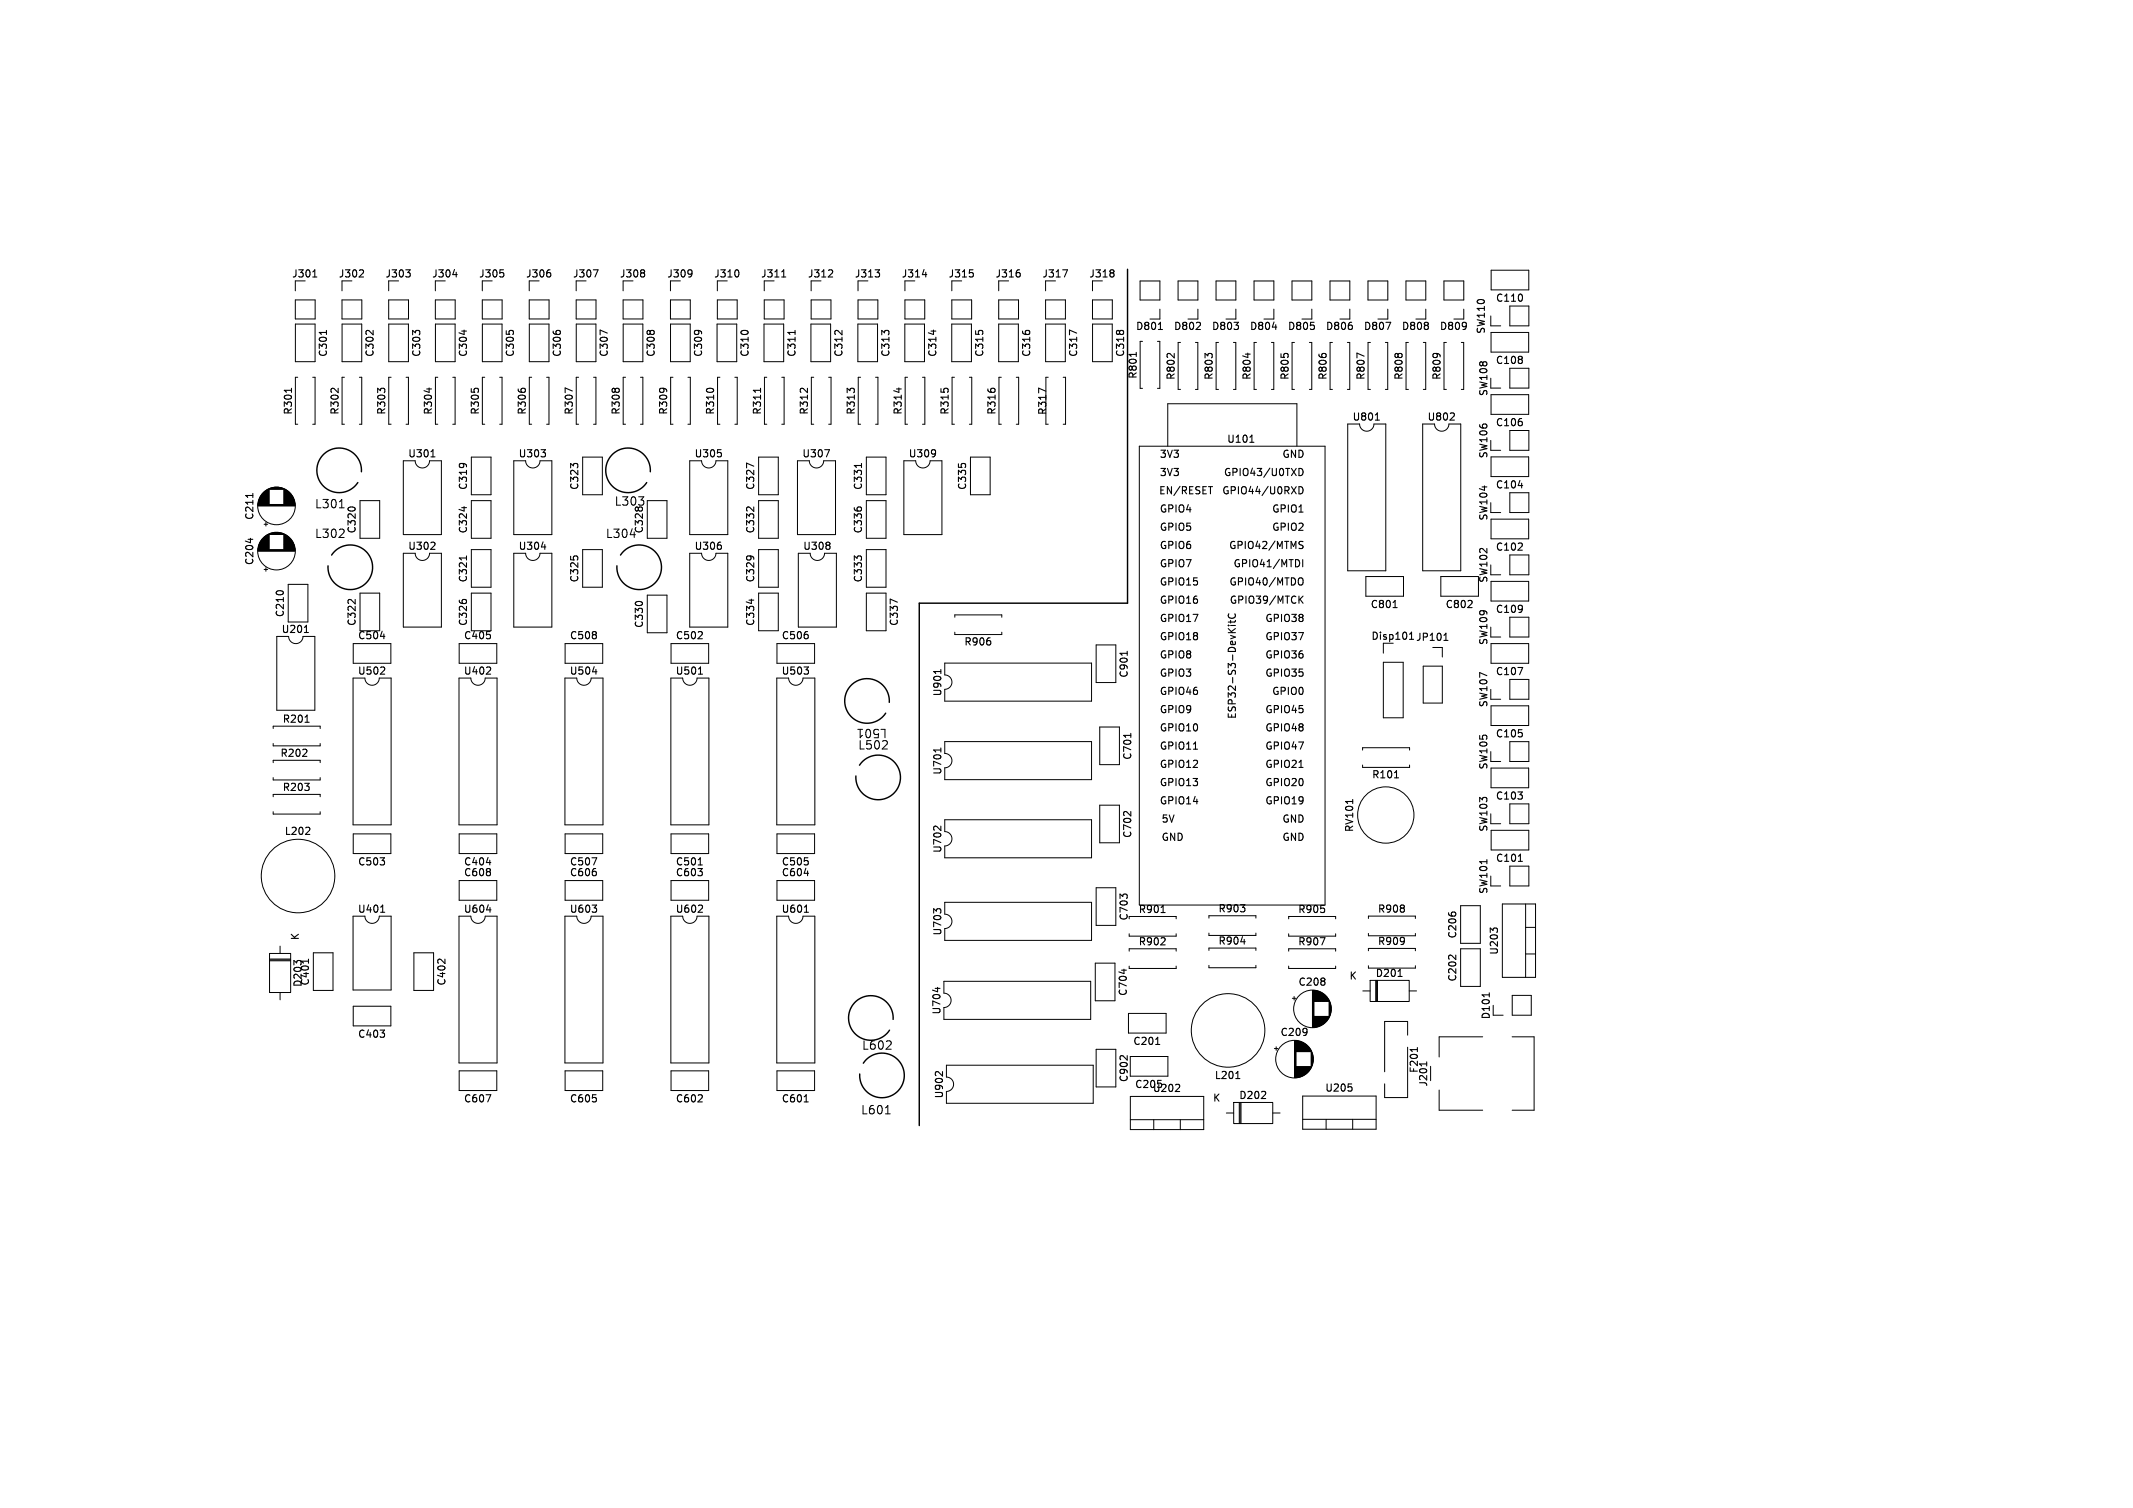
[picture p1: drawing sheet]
<svg xmlns="http://www.w3.org/2000/svg" width="297mm" height="210mm" viewBox="0 0 297 210" stroke-linecap="round" stroke-linejoin="round" font-family="sans-serif">
<defs><g id="words">
<g font-size="1.6">
<text x="43.8" y="71">L301</text>
<text x="85.5" y="70.5">L303</text>
<text x="43.8" y="75">L302</text>
<text x="84.3" y="75">L304</text>
<text x="123.5" y="101.4" transform="rotate(-180 123.5 101.4)">L501</text>
<text x="119.5" y="104.5">L502</text>
<text x="120" y="146.3">L602</text>
<text x="119.9" y="155.3">L601</text>
</g>
<g font-size="1.4">
<text x="40.6" y="38.8">J301</text>
<text x="47.1" y="38.8">J302</text>
<text x="53.6" y="38.8">J303</text>
<text x="60.1" y="38.8">J304</text>
<text x="66.6" y="38.8">J305</text>
<text x="73.1" y="38.8">J306</text>
<text x="79.7" y="38.8">J307</text>
<text x="86.2" y="38.8">J308</text>
<text x="92.8" y="38.8">J309</text>
<text x="99.3" y="38.8">J310</text>
<text x="105.9" y="38.8">J311</text>
<text x="112.4" y="38.8">J312</text>
<text x="118.9" y="38.8">J313</text>
<text x="125.4" y="38.8">J314</text>
<text x="132" y="38.8">J315</text>
<text x="138.5" y="38.8">J316</text>
<text x="145" y="38.8">J317</text>
<text x="151.6" y="38.8">J318</text>
<text x="158.1" y="46.2">D801</text>
<text x="163.4" y="46.2">D802</text>
<text x="168.7" y="46.2">D803</text>
<text x="173.9" y="46.2">D804</text>
<text x="179.2" y="46.2">D805</text>
<text x="184.5" y="46.2">D806</text>
<text x="189.8" y="46.2">D807</text>
<text x="195.1" y="46.2">D808</text>
<text x="200.4" y="46.2">D809</text>
<text x="207" y="46.6" transform="rotate(-90 207 46.6)">SW110</text>
<text x="208.2" y="42.2">C110</text>
<text x="45.7" y="49.8" transform="rotate(-90 45.7 49.8)">C301</text>
<text x="52.2" y="49.8" transform="rotate(-90 52.2 49.8)">C302</text>
<text x="58.7" y="49.8" transform="rotate(-90 58.7 49.8)">C303</text>
<text x="65.2" y="49.8" transform="rotate(-90 65.2 49.8)">C304</text>
<text x="71.8" y="49.8" transform="rotate(-90 71.8 49.8)">C305</text>
<text x="78.3" y="49.8" transform="rotate(-90 78.3 49.8)">C306</text>
<text x="84.8" y="49.8" transform="rotate(-90 84.8 49.8)">C307</text>
<text x="91.4" y="49.8" transform="rotate(-90 91.4 49.8)">C308</text>
<text x="98" y="49.8" transform="rotate(-90 98 49.8)">C309</text>
<text x="104.4" y="49.8" transform="rotate(-90 104.4 49.8)">C310</text>
<text x="111" y="49.8" transform="rotate(-90 111 49.8)">C311</text>
<text x="117.5" y="49.8" transform="rotate(-90 117.5 49.8)">C312</text>
<text x="124" y="49.8" transform="rotate(-90 124 49.8)">C313</text>
<text x="130.6" y="49.8" transform="rotate(-90 130.6 49.8)">C314</text>
<text x="137.1" y="49.8" transform="rotate(-90 137.1 49.8)">C315</text>
<text x="143.7" y="49.8" transform="rotate(-90 143.7 49.8)">C316</text>
<text x="150.2" y="49.8" transform="rotate(-90 150.2 49.8)">C317</text>
<text x="156.7" y="49.8" transform="rotate(-90 156.7 49.8)">C318</text>
<text x="158.5" y="52.9" transform="rotate(-90 158.5 52.9)">R801</text>
<text x="163.8" y="53" transform="rotate(-90 163.8 53)">R802</text>
<text x="169.1" y="53" transform="rotate(-90 169.1 53)">R803</text>
<text x="174.3" y="53" transform="rotate(-90 174.3 53)">R804</text>
<text x="179.6" y="53" transform="rotate(-90 179.6 53)">R805</text>
<text x="184.9" y="53" transform="rotate(-90 184.9 53)">R806</text>
<text x="190.2" y="53" transform="rotate(-90 190.2 53)">R807</text>
<text x="195.5" y="53" transform="rotate(-90 195.5 53)">R808</text>
<text x="200.8" y="53" transform="rotate(-90 200.8 53)">R809</text>
<text x="208.2" y="50.9">C108</text>
<text x="40.9" y="57.9" transform="rotate(-90 40.9 57.9)">R301</text>
<text x="47.4" y="57.9" transform="rotate(-90 47.4 57.9)">R302</text>
<text x="53.9" y="57.9" transform="rotate(-90 53.9 57.9)">R303</text>
<text x="60.4" y="57.9" transform="rotate(-90 60.4 57.9)">R304</text>
<text x="66.9" y="57.9" transform="rotate(-90 66.9 57.9)">R305</text>
<text x="73.4" y="57.9" transform="rotate(-90 73.4 57.9)">R306</text>
<text x="80" y="57.9" transform="rotate(-90 80 57.9)">R307</text>
<text x="86.5" y="57.9" transform="rotate(-90 86.5 57.9)">R308</text>
<text x="93.1" y="57.9" transform="rotate(-90 93.1 57.9)">R309</text>
<text x="99.6" y="57.9" transform="rotate(-90 99.6 57.9)">R310</text>
<text x="106.2" y="57.9" transform="rotate(-90 106.2 57.9)">R311</text>
<text x="112.7" y="57.9" transform="rotate(-90 112.7 57.9)">R312</text>
<text x="119.2" y="57.9" transform="rotate(-90 119.2 57.9)">R313</text>
<text x="125.8" y="57.9" transform="rotate(-90 125.8 57.9)">R314</text>
<text x="132.3" y="57.9" transform="rotate(-90 132.3 57.9)">R315</text>
<text x="138.8" y="57.9" transform="rotate(-90 138.8 57.9)">R316</text>
<text x="145.9" y="57.9" transform="rotate(-90 145.9 57.9)">R317</text>
<text x="188.2" y="58.8">U801</text>
<text x="198.7" y="58.8">U802</text>
<text x="207.3" y="55.3" transform="rotate(-90 207.3 55.3)">SW108</text>
<text x="208.2" y="59.6">C106</text>
<text x="56.7" y="63.9">U301</text>
<text x="72.1" y="63.9">U303</text>
<text x="96.6" y="63.9">U305</text>
<text x="111.6" y="63.9">U307</text>
<text x="126.4" y="63.9">U309</text>
<text x="161.4" y="64">3V3</text>
<text x="170.8" y="61.9">U101</text>
<text x="178.4" y="64">GND</text>
<text x="207.3" y="63.9" transform="rotate(-90 207.3 63.9)">SW106</text>
<text x="65.2" y="68.3" transform="rotate(-90 65.2 68.3)">C319</text>
<text x="80.7" y="68.3" transform="rotate(-90 80.7 68.3)">C323</text>
<text x="105.2" y="68.3" transform="rotate(-90 105.2 68.3)">C327</text>
<text x="120.2" y="68.3" transform="rotate(-90 120.2 68.3)">C331</text>
<text x="134.7" y="68.3" transform="rotate(-90 134.7 68.3)">C335</text>
<text x="161.3" y="69">EN/RESET</text>
<text x="161.4" y="66.5">3V3</text>
<text x="161.4" y="71.6">GPIO4</text>
<text x="170.1" y="69">GPIO44/U0RXD</text>
<text x="170.3" y="66.5">GPIO43/U0TXD</text>
<text x="177" y="71.6">GPIO1</text>
<text x="208.2" y="68.2">C104</text>
<text x="35.5" y="72.5" transform="rotate(-90 35.5 72.5)">C211</text>
<text x="49.7" y="74.4" transform="rotate(-90 49.7 74.4)">C320</text>
<text x="56.7" y="76.8">U302</text>
<text x="65.2" y="74.4" transform="rotate(-90 65.2 74.4)">C324</text>
<text x="72.1" y="76.8">U304</text>
<text x="89.7" y="74.4" transform="rotate(-90 89.7 74.4)">C328</text>
<text x="96.6" y="76.8">U306</text>
<text x="105.2" y="74.4" transform="rotate(-90 105.2 74.4)">C332</text>
<text x="111.7" y="76.8">U308</text>
<text x="120.2" y="74.4" transform="rotate(-90 120.2 74.4)">C336</text>
<text x="161.4" y="76.7">GPIO6</text>
<text x="161.4" y="74.1">GPIO5</text>
<text x="171" y="76.7">GPIO42/MTMS</text>
<text x="177" y="74.1">GPIO2</text>
<text x="207.3" y="72.6" transform="rotate(-90 207.3 72.6)">SW104</text>
<text x="208.2" y="76.9">C102</text>
<text x="35.5" y="78.8" transform="rotate(-90 35.5 78.8)">C204</text>
<text x="65.2" y="81.2" transform="rotate(-90 65.2 81.2)">C321</text>
<text x="80.7" y="81.2" transform="rotate(-90 80.7 81.2)">C325</text>
<text x="105.2" y="81.2" transform="rotate(-90 105.2 81.2)">C329</text>
<text x="120.2" y="81.2" transform="rotate(-90 120.2 81.2)">C333</text>
<text x="161.4" y="79.2">GPIO7</text>
<text x="161.4" y="81.7">GPIO15</text>
<text x="171.1" y="81.7">GPIO40/MTDO</text>
<text x="171.6" y="79.2">GPIO41/MTDI</text>
<text x="207.3" y="81.3" transform="rotate(-90 207.3 81.3)">SW102</text>
<text x="39.1" y="88.4">U201</text>
<text x="39.7" y="86.1" transform="rotate(-90 39.7 86.1)">C210</text>
<text x="49.7" y="87.3" transform="rotate(-90 49.7 87.3)">C322</text>
<text x="49.8" y="89.2">C504</text>
<text x="64.5" y="89.2">C405</text>
<text x="65.2" y="87.3" transform="rotate(-90 65.2 87.3)">C326</text>
<text x="79.3" y="89.2">C508</text>
<text x="89.7" y="87.6" transform="rotate(-90 89.7 87.6)">C330</text>
<text x="94" y="89.2">C502</text>
<text x="105.2" y="87.3" transform="rotate(-90 105.2 87.3)">C334</text>
<text x="108.8" y="89.2">C506</text>
<text x="125.2" y="87.3" transform="rotate(-90 125.2 87.3)">C337</text>
<text x="161.4" y="89.4">GPIO18</text>
<text x="161.4" y="86.8">GPIO17</text>
<text x="161.4" y="84.3">GPIO16</text>
<text x="171.1" y="84.3">GPIO39/MTCK</text>
<text x="176.1" y="86.8">GPIO38</text>
<text x="176.1" y="89.4">GPIO37</text>
<text x="190.8" y="84.9">C801</text>
<text x="190.9" y="89.3">Disp101</text>
<text x="197.1" y="89.5">JP101</text>
<text x="201.2" y="84.9">C802</text>
<text x="207.3" y="89.9" transform="rotate(-90 207.3 89.9)">SW109</text>
<text x="208.2" y="85.6">C109</text>
<text x="49.7" y="94.2">U502</text>
<text x="64.5" y="94.2">U402</text>
<text x="79.2" y="94.2">U504</text>
<text x="94" y="94.2">U501</text>
<text x="108.7" y="94.2">U503</text>
<text x="134.2" y="90.1">R906</text>
<text x="157.2" y="94.5" transform="rotate(-90 157.2 94.5)">C901</text>
<text x="161.4" y="94.4">GPIO3</text>
<text x="161.4" y="91.9">GPIO8</text>
<text x="176.1" y="94.4">GPIO35</text>
<text x="176.1" y="91.9">GPIO36</text>
<text x="208.2" y="94.2">C107</text>
<text x="39.3" y="100.9">R201</text>
<text x="131.3" y="97.1" transform="rotate(-90 131.3 97.1)">U901</text>
<text x="161.4" y="99.5">GPIO9</text>
<text x="161.4" y="97">GPIO46</text>
<text x="172.3" y="100.2" transform="rotate(-90 172.3 100.2)">ESP32-S3-DevKitC</text>
<text x="176.1" y="99.5">GPIO45</text>
<text x="177" y="97">GPIO0</text>
<text x="207.3" y="98.6" transform="rotate(-90 207.3 98.6)">SW107</text>
<text x="38.9" y="105.6">R202</text>
<text x="157.7" y="105.9" transform="rotate(-90 157.7 105.9)">C701</text>
<text x="161.4" y="104.6">GPIO11</text>
<text x="161.4" y="107.1">GPIO12</text>
<text x="161.4" y="102.1">GPIO10</text>
<text x="176.1" y="107.1">GPIO21</text>
<text x="176.1" y="104.6">GPIO47</text>
<text x="176.1" y="102.1">GPIO48</text>
<text x="207.3" y="107.3" transform="rotate(-90 207.3 107.3)">SW105</text>
<text x="208.2" y="102.9">C105</text>
<text x="39.3" y="110.4">R203</text>
<text x="131.3" y="108" transform="rotate(-90 131.3 108)">U701</text>
<text x="161.4" y="112.2">GPIO14</text>
<text x="161.4" y="109.7">GPIO13</text>
<text x="176.1" y="112.2">GPIO19</text>
<text x="176.1" y="109.7">GPIO20</text>
<text x="190.9" y="108.6">R101</text>
<text x="208.2" y="111.6">C103</text>
<text x="39.5" y="116.5">L202</text>
<text x="131.3" y="118.9" transform="rotate(-90 131.3 118.9)">U702</text>
<text x="157.7" y="116.8" transform="rotate(-90 157.7 116.8)">C702</text>
<text x="161.7" y="117.3">GND</text>
<text x="161.7" y="114.8">5V</text>
<text x="178.4" y="117.3">GND</text>
<text x="178.4" y="114.8">GND</text>
<text x="188.6" y="116" transform="rotate(-90 188.6 116)">RV101</text>
<text x="207.3" y="115.9" transform="rotate(-90 207.3 115.9)">SW103</text>
<text x="49.8" y="120.7">C503</text>
<text x="64.5" y="120.7">C404</text>
<text x="64.5" y="122.2">C608</text>
<text x="79.3" y="120.7">C507</text>
<text x="79.3" y="122.2">C606</text>
<text x="94" y="120.7">C501</text>
<text x="94" y="122.2">C603</text>
<text x="108.8" y="122.2">C604</text>
<text x="108.8" y="120.7">C505</text>
<text x="207.3" y="124.6" transform="rotate(-90 207.3 124.6)">SW101</text>
<text x="208.2" y="120.2">C101</text>
<text x="41.8" y="131" transform="rotate(-90 41.8 131)">K</text>
<text x="49.7" y="127.3">U401</text>
<text x="64.5" y="127.3">U604</text>
<text x="79.2" y="127.3">U603</text>
<text x="94" y="127.3">U602</text>
<text x="108.7" y="127.3">U601</text>
<text x="131.3" y="130.4" transform="rotate(-90 131.3 130.4)">U703</text>
<text x="157.2" y="128.3" transform="rotate(-90 157.2 128.3)">C703</text>
<text x="158.4" y="131.9">R902</text>
<text x="158.4" y="127.4">R901</text>
<text x="169.5" y="127.3">R903</text>
<text x="169.5" y="131.8">R904</text>
<text x="180.7" y="127.4">R905</text>
<text x="180.7" y="131.9">R907</text>
<text x="191.8" y="131.8">R909</text>
<text x="191.8" y="127.3">R908</text>
<text x="203" y="130.8" transform="rotate(-90 203 130.8)">C206</text>
<text x="42.2" y="137.6" transform="rotate(-90 42.2 137.6)">D203</text>
<text x="43.2" y="137.4" transform="rotate(-90 43.2 137.4)">C401</text>
<text x="62.2" y="137.4" transform="rotate(-90 62.2 137.4)">C402</text>
<text x="180.7" y="137.5">C208</text>
<text x="187.8" y="136.6">K</text>
<text x="191.4" y="136.3">D201</text>
<text x="203" y="136.8" transform="rotate(-90 203 136.8)">C202</text>
<text x="208.8" y="133.1" transform="rotate(-90 208.8 133.1)">U203</text>
<text x="131.2" y="141.4" transform="rotate(-90 131.2 141.4)">U704</text>
<text x="157.1" y="138.8" transform="rotate(-90 157.1 138.8)">C704</text>
<text x="207.6" y="142.1" transform="rotate(-90 207.6 142.1)">D101</text>
<text x="49.8" y="144.7">C403</text>
<text x="157.7" y="145.7">C201</text>
<text x="178.2" y="144.5">C209</text>
<text x="197.6" y="149.5" transform="rotate(-90 197.6 149.5)">F201</text>
<text x="64.5" y="153.7">C607</text>
<text x="79.3" y="153.7">C605</text>
<text x="94" y="153.7">C602</text>
<text x="108.8" y="153.7">C601</text>
<text x="131.5" y="153.1" transform="rotate(-90 131.5 153.1)">U902</text>
<text x="157.2" y="150.8" transform="rotate(-90 157.2 150.8)">C902</text>
<text x="157.9" y="151.7">C205</text>
<text x="160.4" y="152.3">U202</text>
<text x="168.8" y="153.6">K</text>
<text x="169" y="150.5">L201</text>
<text x="172.4" y="153.3">D202</text>
<text x="184.4" y="152.2">U205</text>
<text x="198.9" y="151.4" transform="rotate(-90 198.9 151.4)">J201</text>
</g>
</g></defs>
<path d="M157 37.5v46.5h-29v72.8M46.2 77.3a3.1 3.1 0 0 1 5.1-.2 3.1 3.1 0 0 1-1.6 4.9 3.1 3.1 0 0 1-4-3.2M50.3 65.7a3.1 3.1 0 0 0-4-3.2 3.1 3.1 0 0 0-1.6 4.9 3.1 3.1 0 0 0 5.1-.2M86.4 77.3a3.1 3.1 0 0 1 5.1-.2 3.1 3.1 0 0 1-1.6 4.9 3.1 3.1 0 0 1-4-3.2M90.5 65.7a3.1 3.1 0 0 0-3.9-3.2 3.1 3.1 0 0 0-1.6 4.9 3.1 3.1 0 0 0 5.1-.2M123.8 97.8a3.1 3.1 0 0 0-4-3.2 3.1 3.1 0 0 0-1.6 4.9 3.1 3.1 0 0 0 5.1-.2M119.7 106.6a3.1 3.1 0 0 1 5.1-.2 3.1 3.1 0 0 1-1.6 4.8 3.1 3.1 0 0 1-4-3.1M120.2 148.1a3.1 3.1 0 0 1 5.1-.2 3.1 3.1 0 0 1-1.6 4.8 3.1 3.1 0 0 1-4-3.1M124.4 142a3.1 3.1 0 0 0-4-3.2 3.1 3.1 0 0 0-1.6 4.8 3.1 3.1 0 0 0 5.1-.1" fill="none" stroke="#000" stroke-width=".2"/>
<g fill="none" stroke="#000" stroke-width=".15">
<path d="M43.5 38.6h.6M43.7 37.7l.1-.1v1M50.4 37.6l.2 .2v.2l-.6 .6h.6M56.5 37.6h.6l-.3 .4M57 38l.1 .1-.1 .4M63 38.2h.7M69.6 37.6h.5M70 38l.2 .1v.3l-.2 .2M76.4 37.6h.2M76.5 38l.2 .1v.3l-.2 .2M82.6 37.6h.7l-.5 1M89.6 37.6l.2 .2-.2 .2 .2 .2v.2l-.2 .2"/>
<path d="M96.2 37.6l.1 .1a.84 .84 0 0 1-.1 .8M96.4 38l-.2 .2M102.7 37.6l.2 .4-.2 .5M108.8 38.6h.6M109 37.7l.1-.1v1M115.8 37.6l.1 .2v.2l-.6 .6h.6M121.9 37.6h.6l-.4 .4M122.4 38l.1 .1-.1 .4M128.4 38.2h.6M135 37.6h.5M135.3 38l.2 .1v.3l-.2 .2M141.8 37.6h.2"/>
<path d="M141.9 38l.2 .1v.3l-.2 .2M148 37.6h.6l-.4 1M154.9 37.6l.2 .2-.2 .2 .2 .2v.2l-.2 .2M40.6 54.1v.5M45.5 46v.6M46.2 54.1h.3M47.1 54.1v.6M51.1 46.1h.3M52 46v.6M53 54.4l-.4-.3v.6M53.1 54.1h.4M57.8 46.3l-.3-.3v.6"/>
<path d="M57.9 46.1h.5M59.8 54v.6M64.6 46v.6M66.1 54.1h.4M71 46.1h.4M72.6 54.1h.5M77.5 46.1h.4M79.7 54.5l-1-.5v.7M84.6 46.4l-1-.4v.6M85.3 54.1h.3M85.8 54.1h.3M90.2 46.1h.2"/>
<path d="M90.6 46.1h.4M91.9 54.1h.7M92.3 54.1h.1M96.8 46.1h.7M97.1 46l.1 .1M98.6 54.1h.6M103.4 46.1h.6M105.9 54.1v.5M110.7 46v.6M111.5 54.1h.4M112.4 54.1v.6M116.3 46.1h.4"/>
<path d="M117.2 46v.6M118.3 54.4l-.3-.3v.6M118.4 54.1h.5M123.2 46.3l-.4-.3v.6M123.3 46.1h.4M125.2 54v.6M130 46v.6M131.5 54.1h.4M136.3 46.1h.5M138 54.1h.5M142.9 46.1h.4M145.6 54.5l-1-.4v.6"/>
<path d="M149.9 46.4l-1-.4v.6M155.6 46.1h.2M156 46.1h.4M158.2 49.1v.5M161.3 45.9h.6M162.6 49.3h.3M163.5 49.2v.6M166.5 45.9h.7M167.1 45v.3M168.2 49.6l-.4-.4v.6M168.3 49.3h.4M171.8 44.9h.6l-.3 .4"/>
<path d="M172.4 45.4v.4M173.7 49.2v.6M177.2 45.6h.6M178.8 49.3h.5M183 45.4v.4M184.1 49.3h.5M188.3 45.4v.4M189.9 49.6l-1-.4v.6M191.5 58.5h.6M191.7 57.6l.1-.1v1M193 44.9h.6l-.4 1M194.3 49.3h.3"/>
<path d="M194.8 49.3h.3M198.8 45v.2M198.8 45.4v.4M199.6 49.3h.7M200 49.2v.1M202.4 57.6l.1 .1v.2l-.6 .6h.6M204.1 45v.6M204.2 45.3l-.1 .1M211.9 49.7v.3M211.9 50.1v.4M211.9 58.8v.4M211.9 41.1v.7"/>
<path d="M34.9 75v.6M35.2 68.7v.6M48.6 70.6h.7M60 63.6h.6M60.2 62.8l.1-.2v1M60.5 75.6l.1 .1-.1 .2-.5 .6h.6M64.1 64.6h.6M64.4 64.5l.1 .1M64.6 70.6v.6M65 77.4v.6M75.3 62.6h.7l-.4 .4M75.4 76.2h.6"/>
<path d="M75.9 63.1l.1 .1-.1 .4M79.8 64.9l-.3-.4v.7M79.9 77.5h.5M79.9 64.6h.5M99.9 62.6h.5M100.4 63.1l.1 .1-.1 .4M100.4 75.9l.1 .2-.1 .4M104.1 77.5h.6M104.1 70.6h.3M104.4 77.4l.1 .1M105 70.6v.6M105 64.9l-1-.4v.7"/>
<path d="M114.8 62.6h.7l-.4 1M115.5 75.6l.1 .1-.1 .2M115.5 76l.1 .1-.1 .4M119.3 77.8l-.3-.4v.6M119.4 77.5h.5M119.4 70.6h.5M120 64.5v.6M130.2 62.7a.84 .84 0 0 1-.1 .8M130.3 63.1l-.1 .1M133.9 64.6h.5M168.3 67.8h.5M174 61.6h.6"/>
<path d="M174.2 60.7l.1-.1v1M180.8 78l.2 .4-.2 .5M180.9 65.2a.51 .51 0 0 1 .5 .5 .51 .51 0 0 1-.5 .5zM180.9 67.8a.51 .51 0 0 1 .5 .5 .51 .51 0 0 1-.5 .5zM180.9 75.8l.4 .2 .1 .2-.1 .2-.4-.1M181.4 77.9v1M181.4 75.4h-.3l-.2 .1M211.4 76.6h.6M211.4 67.6h.6M211.9 75.7v.4M38.6 82.3h.7M42.4 88.1h.6"/>
<path d="M42.6 87.2l.1-.1v1M48.6 83.5h.3M49.5 83.5v.6M53 88.6h.6M53.5 92.9l.1 .2-.1 .2-.5 .6h.6M64.4 83.5h.5M68.2 92.9l.1 .2v.2l-.6 .6h.6M68.2 88.4v.5M82.5 93.6h.6M83 88.1v.2M83 88.5v.4M88.6 83.8h.7"/>
<path d="M97.2 89h.6M97.3 93.9h.5M97.4 93l.1-.1v1M97.7 88.1v.3M104.6 83.4v.7M112 92.9h.6l-.4 .4M112.5 93.3l.1 .2-.1 .3M112.5 88.4v.5M125 83.9l-1-.5v.7M131 93.5h-1l.1 .1M131 93.2v.6M137.9 89.3v.4"/>
<path d="M157 90.7v.6M171 87.5l.6 .6M171 87.1h.1M171.1 85.5a.47 .47 0 0 0 .4 .6 .47 .47 0 0 0 .5-.4l-.1-.2M171.4 87.1h.6M171.4 86.4v.4M172 87.5l-.6 .5M172 86.4l-.1 .2h-.9M180.9 80.5h.1a.34 .34 0 0 1 .4 .3v.3a.33 .33 0 0 1-.1 .3 .33 .33 0 0 1-.4 0M181 83.4l.4 .6M181.4 83l-.5 .6M194 84.6h.5"/>
<path d="M196.3 89h.5M196.3 88.3l.2-.3v1M201 89.2h.6M201.1 88.4l.2-.2v1M204.4 84.6h.6M204.9 83.7v.3M211.4 93h.6l-.4 1M211.9 84.4v.7M212 84.7l-.1 .1M42.1 105.3h.6M42.4 109.1h.6l-.3 .4M42.5 100.6h.5"/>
<path d="M42.7 104.4v.4M43 109.6v.4M43 115.3l.1 .1v.2l-.6 .6h.6M52.9 119.5h.6l-.3 .3M53.5 119.9v.5M82.4 119.5h.7l-.4 1M112.5 119.9v.5M131 104.2v.5M131 115v.7l-.6-.6-.2-.1-.1 .1M131 104.5h-1h.1M156.6 113.1h.3M157.5 102.1v.6"/>
<path d="M157.5 113v.6M166.2 104.3h.5M180.9 106.9h.5M188.4 111.3v.6M194.2 108.3h.5M207 119.7v.6M211.4 110.3h.6l-.4 .4M211.4 120h.6M211.9 102.1v.4M211.9 110.8v.4M41.3 134.1l-.4-.3v.6M41.4 133.8h.4"/>
<path d="M43 133.6v.5M53 127h.6M53.2 126.2l.1-.2v1M61.1 133.6h.3M62 133.6v.6M67.7 120.1h.6M67.8 126.7h.6M68.2 121.1v.2M68.2 121.5v.4M82.5 126h.6l-.4 .4M83 126.5l.1 .1-.1 .4M83 121.4v.5"/>
<path d="M97.2 121h.6l-.3 .3M97.2 120.5h.6M97.7 126.1l.1 .1v.3l-.6 .5h.6M97.7 121.4v.5M112 121.6h.6M112 127h.6M112.2 126.2l.1-.2v1M130.4 126.9l-.4-.4v.7M130.4 126.6l.2-.1 .4 .1M130.6 137.5v.6M156.3 124.8l-.3-.3v.6M156.4 124.6h.5"/>
<path d="M156.5 135v.6M161.6 131.6h.6M161.7 127.1h.5M162.2 130.7v.3M172.7 126h.6l-.3 .4M172.8 131.2h.6M173.3 126.5v.4M183.8 130.6h.7l-.4 1M184.4 126.6v.4M184.4 136.3v.2M184.4 136.7v.4M194.7 136h.5"/>
<path d="M195.5 130.6v.7M195.5 126.1v.3M195.5 126.6v.3M195.5 131v.1M201.8 133.1h.3M202.2 127.1h.4M202.7 133v.6M207.4 138.3v.5M207.9 129.6l-.4-.4v.7M207.9 129.3l.2-.1 .4 .1M52.9 143.5h.6l-.3 .3M53.5 143.9v.5"/>
<path d="M67.7 152.5h.6l-.4 1M83 152.9v.5M97.2 153.5h.6M97.7 152.6v.3M112 153.5h.5M131.2 149.2v.7l-.5-.6-.3-.1-.1 .1M156.1 147.1h.3M157 147v.6M160.9 145.5h.6M164.2 151.1l.1 .1-.1 .2-.6 .6h.7M172.1 150.2h.5M172.3 149.3l.1-.1v1"/>
<path d="M175.6 153h.6M176.2 152.1v.3M181.9 143.3v.7M182 143.6l-.1 .1M187.7 151h.5M188.2 151.4l.1 .1-.1 .4M197.4 145.9v.6M197.7 148.2h1M198.7 147.9v.6"/>
</g>
<g fill="none" stroke="#000" stroke-width=".14">
<path d="M41.1 39.1v1.4M47.6 39.1v1.4M54.1 39.1v1.4M60.6 39.1v1.4M67.2 39.1v1.4M73.7 39.1v1.4M80.2 39.1v1.4M86.8 39.1v1.4M93.4 39.1v1.4M99.9 39.1v1.4M106.4 39.1v1.4M112.9 39.1v1.4"/>
<path d="M119.5 39.1v1.4M126 39.1v1.4M132.5 39.1v1.4M139.1 39.1v1.4M145.6 39.1v1.4M152.1 39.1v1.4M158.7 39.1h2.8v2.7h-2.8zM164 39.1h2.8v2.7h-2.8zM169.3 39.1h2.8v2.7h-2.8zM174.6 39.1h2.8v2.7h-2.8zM179.9 39.1h2.8v2.7h-2.8zM185.2 39.1h2.8v2.7h-2.8z"/>
<path d="M190.5 39.1h2.7v2.7h-2.7zM195.8 39.1h2.7v2.7h-2.7zM201.1 39.1h2.7v2.7h-2.7zM207.6 37.6h5.3v2.8h-5.3zM41.1 41.8h2.8v2.6h-2.8zM41.1 45.1h2.8v5.3h-2.8zM41.5 52.5h-.4v6.6h.4M43.5 52.5h.4v6.6h-.4M47.6 41.8h2.8v2.6h-2.8zM47.6 45.1h2.8v5.3h-2.8zM48 52.5h-.4v6.6h.4M50 52.5h.4v6.6h-.4"/>
<path d="M54.1 41.8h2.8v2.6h-2.8zM54.1 45.1h2.8v5.3h-2.8zM54.5 52.5h-.4v6.6h.4M56.5 52.5h.4v6.6h-.4M60.6 41.8h2.8v2.6h-2.8zM60.6 45.1h2.8v5.3h-2.8zM61 52.5h-.4v6.6h.4M63 52.5h.4v6.6h-.4M67.2 41.8h2.7v2.6h-2.7zM67.2 45.1h2.7v5.3h-2.7zM67.5 52.5h-.3v6.6h.3M69.6 52.5h.3v6.6h-.3"/>
<path d="M73.7 41.8h2.8v2.6h-2.8zM73.7 45.1h2.7v5.3h-2.7zM74 52.5h-.3v6.6h.3M76.1 52.5h.3v6.6h-.3M80.2 41.8h2.8v2.6h-2.8zM80.2 45.1h2.8v5.3h-2.8zM80.6 52.5h-.4v6.6h.4M82.6 52.5h.4v6.6h-.4M86.8 41.8h2.7v2.6h-2.7zM86.8 45.1h2.7v5.3h-2.7zM87.1 52.5h-.3v6.6h.3M89.2 52.5h.3v6.6h-.3"/>
<path d="M93.4 41.8h2.7v2.6h-2.7zM93.4 45.1h2.7v5.3h-2.7zM93.7 52.5h-.3v6.6h.3M95.8 52.5h.3v6.6h-.3M99.8 45.1h2.8v5.3h-2.8zM99.9 41.8h2.7v2.6h-2.7zM100.2 52.5h-.3v6.6h.3M102.3 52.5h.4v6.6h-.4M106.4 45.1h2.7v5.3h-2.7zM106.4 41.8h2.8v2.6h-2.8zM106.8 52.5h-.4v6.6h.4M108.9 52.5h.3v6.6h-.3"/>
<path d="M112.9 45.1h2.8v5.3h-2.8zM112.9 41.8h2.8v2.6h-2.8zM113.3 52.5h-.3v6.6h.3M115.4 52.5h.3v6.6h-.3M119.5 45.1h2.7v5.3h-2.7zM119.5 41.8h2.7v2.6h-2.7zM119.8 52.5h-.3v6.6h.3M121.9 52.5h.3v6.6h-.3M126 45.1h2.7v5.3h-2.7zM126 41.8h2.8v2.6h-2.8zM126.4 52.5h-.4v6.6h.4M128.4 52.5h.4v6.6h-.4"/>
<path d="M132.5 45.1h2.8v5.3h-2.8zM132.5 41.8h2.8v2.6h-2.8zM132.9 52.5h-.3v6.6h.3M135 52.5h.3v6.6h-.3M139.1 45.1h2.7v5.3h-2.7zM139.1 41.8h2.7v2.6h-2.7zM139.4 52.5h-.3v6.6h.3M141.5 52.5h.3v6.6h-.3M145.6 41.8h2.8v2.6h-2.8zM145.6 45.1h2.7v5.3h-2.7zM146 52.5h-.4v6.6h.4M148 52.5h.4v6.6h-.4"/>
<path d="M152.1 41.8h2.8v2.6h-2.8zM152.1 45.1h2.8v5.3h-2.8zM159.1 47.5h-.3v6.6h.3M161.2 47.5h.3v6.6h-.3M161.5 43.1v1.3h-1.4M164.4 47.7h-.4v6.5h.4M166.5 47.7h.3v6.5h-.3M166.8 43.1v1.3h-1.4M169.7 47.7h-.4v6.5h.4M171.7 47.7h.4v6.5h-.4M172.1 43.1v1.3h-1.4M175 47.7h-.4v6.5h.4"/>
<path d="M177 47.7h.4v6.5h-.4M177.4 43.1v1.3h-1.4M180.2 47.7h-.3v6.5h.3M182.3 47.7h.4v6.5h-.4M182.7 43.1v1.3h-1.4M185.5 47.7h-.3v6.5h.3M187.6 47.7h.3v6.5h-.3M187.7 59.1l1.6-.1a1 1 0 0 0 1 1 1 1 0 0 0 1-1l1.7 .1v20.4h-5.3zM188 43.1v1.3h-1.4M190.8 47.7h-.3v6.5h.3M192.9 47.7h.3v6.5h-.3M193.2 43.1v1.3h-1.3"/>
<path d="M196.1 47.7h-.3v6.5h.3M198.1 59.1l1.6-.1a1 1 0 0 0 1 1 1 1 0 0 0 1-1l1.7 .1v20.4h-5.3zM198.2 47.7h.3v6.5h-.3M198.5 43.1v1.3h-1.4M201.4 47.7h-.3v6.5h.3M203.5 47.7h.3v6.5h-.3M203.8 43.1v1.3h-1.4M207.6 44v1.4h1.4M207.6 54h1.4M207.6 46.3h5.3v2.7h-5.3zM207.6 55h5.3v2.7h-5.3zM210.2 42.6h2.7v2.8h-2.7z"/>
<path d="M210.2 51.3h2.7v2.7h-2.7zM210.2 60h2.7v2.7h-2.7zM35.9 70.5h5.2M35.9 70.4h5.2M35.9 76.8h5.2M35.9 76.7h5.2M35.9 70.3h5.2M35.9 76.6h5.2M35.9 70.2h1.6M35.9 76.5h1.6M35.9 70.1h1.6M35.9 76.4h1.6"/>
<path d="M36 70.1h1.5M36 76.4h1.5M36 70h1.5M36 76.3h1.5M36 69.9h1.5M36 76.2h1.5M36 69.8h1.5M36 76.1h1.5M36 69.7h1.5M36 76h1.5M36.1 69.6h1.4M36.1 75.9h1.4"/>
<path d="M36.1 69.5h1.4M36.1 75.8h1.4M36.1 69.4h1.4M36.1 75.7h1.4M36.2 69.4h1.3M36.2 75.7h1.3M36.2 69.3h1.3M36.2 75.6h1.3M36.2 69.2h1.3M36.2 75.5h1.3M36.3 69.2h1.2M36.3 75.5h1.2"/>
<path d="M36.3 69.1h1.2M36.3 75.4h1.2M36.4 69h1.1M36.4 75.3h1.1M36.4 68.9h1.1M36.4 75.2h1.1M36.5 68.9h1M36.5 75.2h1M36.5 68.8h1M36.5 75.1h1M36.6 68.7h.9M36.6 75h.9"/>
<path d="M36.7 68.6h.8M36.7 74.9h.8M36.8 68.5h.7M36.8 74.8h.7M36.8 73h.5M36.8 79.3h.5M36.9 68.4h.6M36.9 74.7h.6M37 68.3h.5M37 74.6h.5M37 72.8v.5M37 79.1v.5"/>
<path d="M37.1 68.3h.4M37.1 74.6h.4M37.2 68.2h.3M37.2 74.5h.3M37.3 68.1h2.4M37.3 74.4h2.4M37.4 68.1h2.2M37.4 74.4h2.2M37.5 68.1h2M37.5 74.4h2M37.6 68h1.8M37.6 74.3h1.8"/>
<path d="M37.7 68h1.6M37.7 74.3h1.6M37.8 67.9h1.4M37.8 74.2h1.4M38 67.9h1M38 74.2h1M38.2 67.9h.6M38.2 74.2h.6M39.5 74.5h.3M39.5 70.2h1.6M39.5 70.1h1.6M39.5 70.1h1.5"/>
<path d="M39.5 70h1.5M39.5 69.9h1.5M39.5 69.8h1.5M39.5 69.7h1.5M39.5 69.6h1.4M39.5 69.5h1.4M39.5 69.4h1.4M39.5 69.4h1.3M39.5 69.3h1.3M39.5 69.2h1.3M39.5 69.2h1.2M39.5 69.1h1.2"/>
<path d="M39.5 69h1.1M39.5 68.9h1.1M39.5 68.9h1M39.5 68.8h1M39.5 68.7h.9M39.5 68.6h.8M39.5 68.5h.7M39.5 68.4h.6M39.5 68.3h.5M39.5 68.3h.4M39.5 68.2h.3M39.5 76.5h1.6"/>
<path d="M39.5 76.4h1.6M39.5 76.4h1.5M39.5 76.3h1.5M39.5 76.2h1.5M39.5 76.1h1.5M39.5 76h1.5M39.5 75.9h1.4M39.5 75.8h1.4M39.5 75.7h1.4M39.5 75.7h1.3M39.5 75.6h1.3M39.5 75.5h1.3"/>
<path d="M39.5 75.5h1.2M39.5 75.4h1.2M39.5 75.3h1.1M39.5 75.2h1.1M39.5 75.2h1M39.5 75.1h1M39.5 75h.9M39.5 74.9h.8M39.5 74.8h.7M39.5 74.7h.6M39.5 74.6h.5M39.5 74.6h.4"/>
<path d="M47.3 70.7h.6M50.1 69.7h2.8v5.3h-2.8zM56.2 64.2h1.6a1 1 0 0 0 1 1 1 1 0 0 0 1-1h1.7v10.3h-5.3zM56.2 77.1l1.6-.1a1 1 0 0 0 1 1 1 1 0 0 0 1-1l1.7 .1v10.2h-5.3zM65.6 69.7h2.8v5.3h-2.8zM65.6 63.7h2.8v5.2h-2.8zM65.6 76.5h2.8v5.3h-2.8zM71.5 64.2h1.7a1 1 0 0 0 1 1 1 1 0 0 0 1-1h1.6v10.3h-5.3zM71.5 77.1l1.7-.1a1 1 0 0 0 1 1 1 1 0 0 0 1-1l1.6 .1v10.2h-5.3zM81.1 63.7h2.8v5.2h-2.8zM81.1 76.5h2.8v5.3h-2.8zM87.8 74.5h.7"/>
<path d="M90.1 69.7h2.8v5.3h-2.8zM96 64.2h1.7a1 1 0 0 0 1 1 1 1 0 0 0 1-1h1.6v10.3h-5.3zM96 77.1l1.7-.1a1 1 0 0 0 1 1 1 1 0 0 0 1-1l1.6 .1v10.2h-5.3zM105.6 69.7h2.8v5.3h-2.8zM105.6 63.7h2.8v5.2h-2.8zM105.6 76.5h2.8v5.3h-2.8zM111 64.2h1.7a1 1 0 0 0 1 1 1 1 0 0 0 1-1h1.6v10.3h-5.3zM111.2 77.1l1.6-.1a1 1 0 0 0 1 1 1 1 0 0 0 1-1l1.7 .1v10.2h-5.3zM120.6 69.7h2.8v5.3h-2.8zM120.6 63.7h2.8v5.2h-2.8zM120.6 76.5h2.8v5.3h-2.8zM125.9 64.2h1.6a1 1 0 0 0 1 1 1 1 0 0 0 1-1h1.7v10.3h-5.3z"/>
<path d="M135.1 63.7h2.8v5.2h-2.8zM158.6 62.1h25.9v63.9h-25.9zM162.6 62.1v-5.9h18v5.9M207.6 62.7h1.4M207.6 71.4h1.4M207.6 63.6h5.3v2.8h-5.3zM207.6 72.3h5.3v2.7h-5.3zM210.2 68.6h2.7v2.8h-2.7zM210.2 77.3h2.7v2.7h-2.7zM38.5 88.6h1.7a1 1 0 0 0 1 1 1 1 0 0 0 1-1h1.6v10.3h-5.3zM40.1 81.4h2.8v5.2h-2.8zM49.2 94.4h1.6a1 1 0 0 0 1 1 1 1 0 0 0 1-1h1.7v20.5h-5.3z"/>
<path d="M49.2 89.6h5.2v2.8h-5.2zM50.1 82.6h2.8v5.2h-2.8zM63.9 94.4h1.7a1 1 0 0 0 1 1 1 1 0 0 0 1-1h1.6v20.5h-5.3zM63.9 89.6h5.3v2.8h-5.3zM65.6 82.6h2.8v5.2h-2.8zM78.7 94.4h1.6a1 1 0 0 0 1 1 1 1 0 0 0 1-1h1.7v20.5h-5.3zM78.7 89.6h5.2v2.8h-5.2zM90.1 82.9h2.8v5.2h-2.8zM93.4 94.4h1.7a1 1 0 0 0 1 1 1 1 0 0 0 1-1h1.6v20.5h-5.3zM93.4 89.6h5.3v2.8h-5.3zM105.6 82.6h2.8v5.2h-2.8zM108.2 94.4h1.6a1 1 0 0 0 1 1 1 1 0 0 0 1-1h1.7v20.5h-5.3z"/>
<path d="M108.2 89.6h5.2v2.8h-5.2zM120.6 82.6h2.8v5.2h-2.8zM131.6 92.3h20.4v5.3h-20.4l-.1-1.6a1 1 0 0 0 1-1 1 1 0 0 0-1-1zM132.9 86v-.4h6.6v.4M132.9 88v.4h6.6v-.4M152.6 89.8h2.8v5.3h-2.8zM190.2 80.3h5.2v2.7h-5.2zM192.6 89.6v1.4M192.6 92.2h2.8v7.8h-2.8zM198.2 92.8h2.6v5.1h-2.6zM199.5 90.2h1.3v1.3M200.6 80.3h5.3v2.7h-5.3z"/>
<path d="M207.6 88.7h1.4M207.6 97.4h1.4M207.6 80h1.4M207.6 81h5.3v2.7h-5.3zM207.6 89.6h5.3v2.8h-5.3zM207.6 98.3h5.3v2.7h-5.3zM210.2 86h2.7v2.7h-2.7zM210.2 94.6h2.7v2.8h-2.7zM38 111v-.4h6.6v.4M38 101.5v-.4h6.6v.4M38 103.5v.4h6.6v-.4M38 106.2v-.3h6.6v.3"/>
<path d="M38 108.3v.3h6.6v-.3M38 113v.4h6.6v-.4M49.2 116.1h5.2v2.8h-5.2zM63.9 116.1h5.3v2.8h-5.3zM78.7 116.1h5.2v2.8h-5.2zM93.4 116.1h5.3v2.8h-5.3zM108.2 116.1h5.2v2.8h-5.2zM119.4 101.6h.7M131.6 103.3h20.4v5.3h-20.4l-.1-1.7a1 1 0 0 0 1-1 1 1 0 0 0-1-1zM131.6 114.2h20.4v5.3h-20.4l-.1-1.7a1 1 0 0 0 1-1 1 1 0 0 0-1-1zM153.1 101.2h2.8v5.3h-2.8zM153.1 112.1h2.8v5.3h-2.8z"/>
<path d="M189.7 104.5v-.4h6.6v.4M189.7 106.5v.4h6.6v-.4M207.6 114.7h1.4M207.6 106h1.4M207.6 107h5.3v2.7h-5.3zM207.6 115.6h5.3v2.8h-5.3zM210.2 103.3h2.7v2.7h-2.7zM210.2 112h2.7v2.7h-2.7zM37.5 132.8h3v5.4h-3zM37.5 133.6h3M37.5 133.7h3M37.5 133.8h3"/>
<path d="M39 131.8v1M39 138.2v1M43.6 132.7h2.8v5.2h-2.8zM49.2 127.6h1.6a1 1 0 0 0 1 1 1 1 0 0 0 1-1h1.7v10.3h-5.3zM57.6 132.7h2.8v5.2h-2.8zM63.9 127.6h1.7a1 1 0 0 0 1 1 1 1 0 0 0 1-1h1.6v20.4h-5.3zM63.9 122.6h5.3v2.8h-5.3zM78.7 127.6h1.6a1 1 0 0 0 1 1 1 1 0 0 0 1-1h1.7v20.4h-5.3zM78.7 122.6h5.2v2.8h-5.2zM93.4 127.6h1.7a1 1 0 0 0 1 1 1 1 0 0 0 1-1h1.6v20.4h-5.3zM93.4 122.6h5.3v2.8h-5.3zM108.2 127.6h1.6a1 1 0 0 0 1 1 1 1 0 0 0 1-1h1.7v20.4h-5.3z"/>
<path d="M108.2 122.6h5.2v2.8h-5.2zM131.4 136.7h20.5v5.3h-20.5v-1.7a1 1 0 0 0 1-1 1 1 0 0 0-1-1zM131.6 125.7h20.4v5.3h-20.4l-.1-1.7a1 1 0 0 0 1-1 1 1 0 0 0-1-1zM152.5 134.1h2.7v5.3h-2.7zM152.6 123.6h2.8v5.3h-2.8zM157.2 127.6h6.6v.4M157.2 130v.4h6.6v-.4M157.2 132.5v-.4h6.6v.4M157.2 134.5v.4h6.6v-.4M168.3 127.9v-.4h6.6v.4M168.3 129.9v.4h6.6v-.4M168.3 132.4v-.4h6.6v.4"/>
<path d="M168.3 134.4v.4h6.6v-.4M179.4 128v-.4h6.6v.4M179.4 130v.4h6.6v-.4M179.4 132.5v-.4h6.6v.4M179.4 134.5v.4h6.6v-.4M179.9 139h.5M180.2 138.8v.5M182.8 137.9v5.2M182.9 137.9v5.2M183 137.9v5.2M183 137.9v1.6M183.1 137.9v1.6"/>
<path d="M183.1 138v1.5M183.2 138v1.5M183.3 138v1.5M183.4 138v1.5M183.5 138v1.5M183.6 138v1.5M183.6 138.1v1.4M183.7 138.1v1.4M183.8 138.1v1.4M183.8 138.2v1.3M183.9 138.2v1.3M184 138.2v1.3"/>
<path d="M184 138.3v1.2M184.1 138.3v1.2M184.2 138.4v1.1M184.3 138.4v1.1M184.4 138.5v1M184.5 138.6v.9M184.6 138.7v.8M184.7 138.8v.7M184.8 138.9v.6M184.9 139v.5M184.9 139.1v.4M185 139.2v.3"/>
<path d="M185.1 139.3v2.4M185.1 139.4v2.2M185.2 139.5v2M185.2 139.6v1.8M185.2 139.7v1.6M185.3 139.8v1.4M185.3 140v1M189.8 138h1M190.5 127.9v-.3h6.6v.3M190.5 132.4v-.3h6.6v.3M190.5 130v.3h6.6v-.3M190.5 134.5v.3h6.6v-.3"/>
<path d="M190.8 136.5h5.4v3h-5.4zM191.6 136.5v3M191.7 136.5v3M191.8 136.5v3M196.2 138h1M203.4 126.1h2.7v5.3h-2.7zM203.4 132.1h2.7v5.3h-2.7zM207.6 123.4h1.4M209.2 125.9h4.6v10.2h-4.6zM210.2 120.6h2.7v2.8h-2.7zM210.6 138.6h2.6v2.8h-2.6zM212.4 125.9v10.2"/>
<path d="M212.4 129.2h1.4M212.4 132.9h1.4M49.2 140.1h5.2v2.8h-5.2zM63.9 149.1h5.3v2.8h-5.3zM78.7 149.1h5.2v2.8h-5.2zM93.4 149.1h5.3v2.8h-5.3zM108.2 149.1h5.2v2.8h-5.2zM123.3 155.1h.7M131.8 148.3h20.4v5.3h-20.4v-1.6a1 1 0 0 0 1-1 1 1 0 0 0-1-1zM152.6 146.1h2.8v5.3h-2.8zM157.1 141.1h5.3v2.8h-5.3zM157.4 147.1h5.2v2.8h-5.2z"/>
<path d="M157.4 152.7h10.2v4.6h-10.2zM157.4 155.9h10.2M160.6 155.9v1.4M164.3 155.9v1.4M170.8 155h1M171.8 153.5h5.4v3h-5.4zM172.6 153.5v3M172.7 153.5v3M172.8 153.5v3M177.2 155h1M177.4 146h.5M177.7 145.8v.5"/>
<path d="M180.3 144.9v5.2M180.4 144.9v5.2M180.5 144.9v1.6M180.5 148.5v1.6M180.6 144.9v1.6M180.6 148.5v1.6M180.6 145v1.5M180.6 148.5v1.5M180.7 145v1.5M180.7 148.5v1.5M180.8 145v1.5M180.8 148.5v1.5"/>
<path d="M180.9 145v1.5M180.9 148.5v1.5M181 145v1.5M181 148.5v1.5M181.1 145v1.5M181.1 148.5v1.5M181.1 145.1v1.4M181.1 148.5v1.4M181.2 145.1v1.4M181.2 148.5v1.4M181.3 145.1v1.4M181.3 148.5v1.4"/>
<path d="M181.3 145.2v1.3M181.3 148.5v1.3M181.4 145.2v1.3M181.4 148.5v1.3M181.4 152.6h10.2v4.7h-10.2zM181.4 155.9h10.2M181.5 145.2v1.3M181.5 148.5v1.3M181.5 145.3v1.2M181.5 148.5v1.2M181.6 145.3v1.2M181.6 148.5v1.2"/>
<path d="M181.7 145.3v1.2M181.7 148.5v1.2M181.7 145.4v1.1M181.7 148.5v1.1M181.8 145.4v1.1M181.8 148.5v1.1M181.8 145.5v1M181.8 148.5v1M181.9 145.5v1M181.9 148.5v1M182 145.6v.9M182 148.5v.9"/>
<path d="M182.1 145.7v.8M182.1 148.5v.8M182.2 145.8v.7M182.2 148.5v.7M182.3 145.9v.6M182.3 148.5v.6M182.4 146v.5M182.4 148.5v.5M182.4 146.1v.4M182.4 148.5v.4M182.5 146.1v.4M182.5 148.5v.4"/>
<path d="M182.5 146.2v.3M182.5 148.5v.3M182.6 146.3v2.4M182.6 146.4v2.2M182.6 146.5v2M182.7 146.6v1.8M182.7 146.7v1.6M182.8 146.8v1.4M182.8 147v1M182.8 147.2v.6M183 141.5v1.6M183.1 141.5v1.6"/>
<path d="M183.1 141.5v1.5M183.2 141.5v1.5M183.3 141.5v1.5M183.4 141.5v1.5M183.5 141.5v1.5M183.6 141.5v1.5M183.6 141.5v1.4M183.7 141.5v1.4M183.8 141.5v1.4M183.8 141.5v1.3M183.9 141.5v1.3M184 141.5v1.3"/>
<path d="M184 141.5v1.2M184.1 141.5v1.2M184.2 141.5v1.1M184.3 141.5v1.1M184.4 141.5v1M184.5 141.5v.9M184.6 141.5v.8M184.6 155.9v1.4M184.7 141.5v.7M184.8 141.5v.6M184.9 141.5v.5M184.9 141.5v.4"/>
<path d="M185 141.5v.3M185.3 140.2v.6M188.4 155.9v1.4M196 145.8v7.1h-3.2v-2M196 144.2v-1.9h-3.2v7M200.4 151.8v2.8h6.1M206.5 144.4h-6.1v2.8M207.9 141.4h1.4M210.6 144.4h3v10.2h-3"/>
<circle cx="38.5" cy="70.5" r="2.62"/>
<circle cx="38.5" cy="76.7" r="2.62"/>
<circle cx="193" cy="113.5" r="3.9"/>
<circle cx="41.5" cy="122" r="5.1"/>
<circle cx="171" cy="143.5" r="5.1"/>
<circle cx="180.2" cy="147.5" r="2.62"/>
<circle cx="182.7" cy="140.5" r="2.62"/>
</g>
<use href="#words"/>
</svg>
